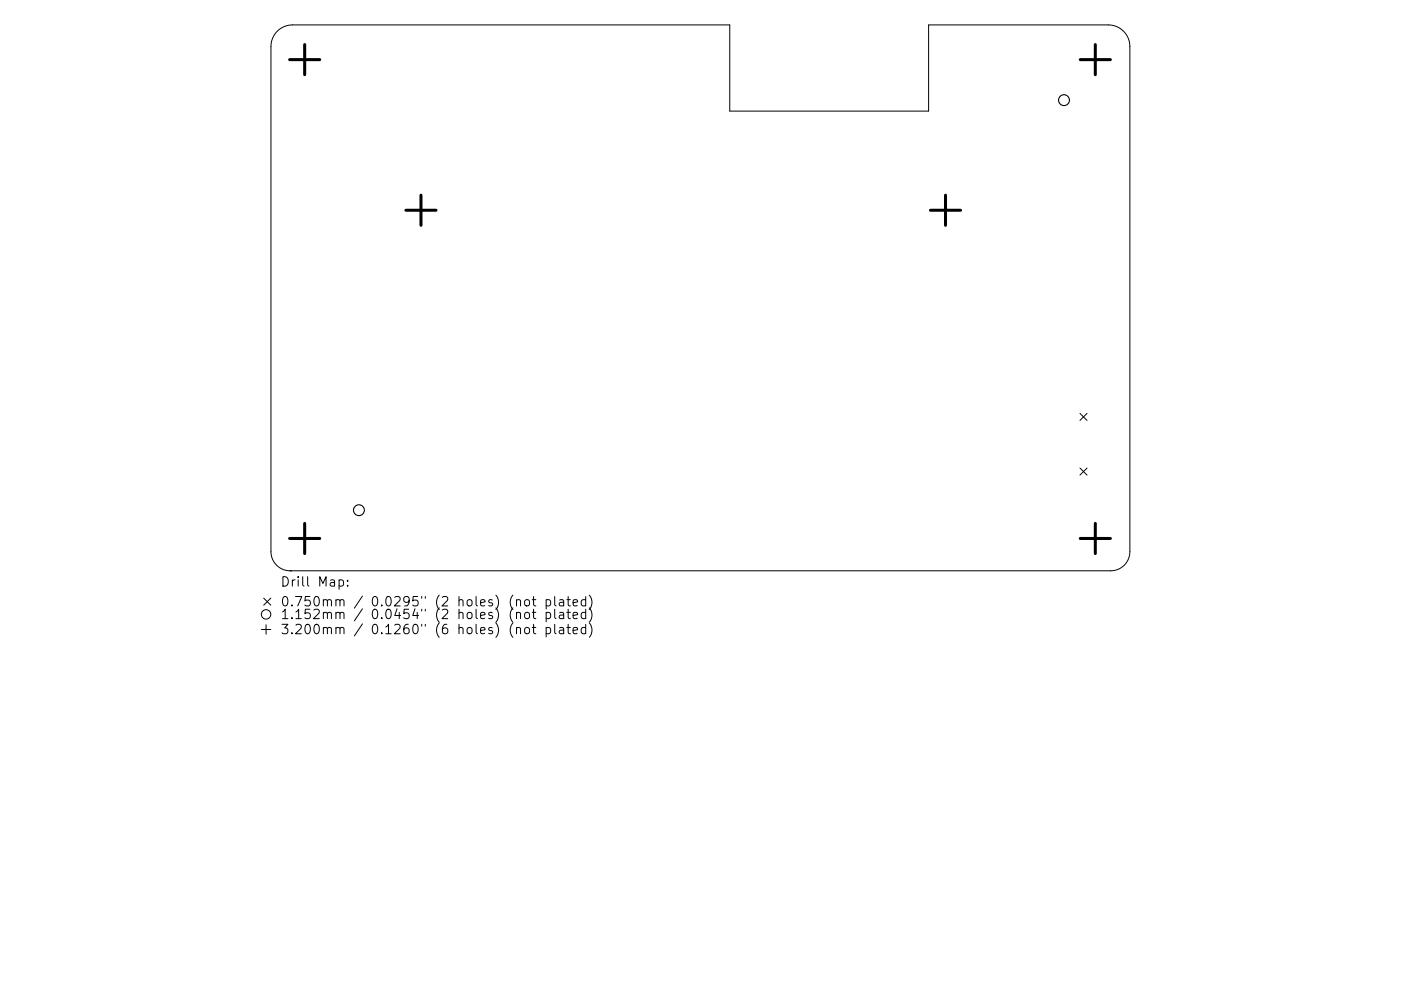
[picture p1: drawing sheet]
<svg xmlns="http://www.w3.org/2000/svg" width="297mm" height="210mm" viewBox="0 0 297 210" stroke-linecap="round" stroke-linejoin="round" font-family="sans-serif">
<defs><g id="words">
<g font-size="2.8">
<text x="59.4" y="124.5">Drill Map:</text>
<text x="59.4" y="128.7">0.750mm / 0.0295&quot; (2 holes) (not plated)</text>
<text x="59.4" y="131.4">1.152mm / 0.0454&quot; (2 holes) (not plated)</text>
<text x="59.4" y="134.6">3.200mm / 0.1260&quot; (6 holes) (not plated)</text>
</g>
</g></defs>
<g fill="none" stroke="#000" stroke-width=".21">
<path d="M229 87.7l1.5 1.5M229 99.3l1.5 1.5M230.5 87.7l-1.5 1.5M230.5 99.3l-1.5 1.5M55.4 133.6h2M55.9 126.9l1.5 1.5M56.4 132.6v2M57.4 126.9l-1.5 1.5M61.5 121.1a4.1 4.1 0 0 1-4.1-4.1v-107.1a4.6 4.6 0 0 1 4.6-4.6h92.7v18.3h42.2v-18.3h38.1a4.6 4.6 0 0 1 4.6 4.6v107.1a4.1 4.1 0 0 1-4.1 4.1h-173.7M71.9 123.1l.6-.1 .3 .4v.6l-.1 .3h-.8M73.7 124.2v.2M73.7 123.1v.2"/>
<path d="M109.5 127.4l.3-.2 .5 .1 .1 1.3M109.5 130.1a.5 .5 0 0 1 .9 .1v1.1M109.5 133.3l.3-.2 .5 .1 .1 1.3M111.3 127.4l.3-.2a.54 .54 0 0 1 .7 .4v.6a.54 .54 0 0 1-.6 .4 .54 .54 0 0 1-.5-.4zM111.3 130.1a.54 .54 0 0 1 .6-.2 .54 .54 0 0 1 .4 .4v.6a.54 .54 0 0 1-.6 .4 .54 .54 0 0 1-.5-.4zM111.3 133.3l.3-.2 .5 .1 .2 .3v.6a.54 .54 0 0 1-.6 .4 .54 .54 0 0 1-.5-.4zM112.8 127.2h.8M112.8 129.9h.8M112.8 133.1h.8M113.1 126.6v1.7l.1 .2 .4 .1M113.1 129.3v1.7l.1 .2 .4 .1M113.1 132.5v1.7l.1 .2 .4 .1"/>
<path d="M115.8 127.3l.6-.1 .3 .4v.6l-.1 .3h-.8M115.8 130l.6-.1 .3 .4v.6l-.1 .3h-.8M115.8 133.2l.6-.1 .3 .4v.6l-.1 .3h-.8M115.8 127.2v2M115.8 129.9v2M115.8 133.1v2M117.6 126.6v1.7l.3 .3M117.6 129.3v1.7l.3 .3M117.6 132.5v1.7l.3 .3M118.7 127.3h.7l.1 1.3M118.7 130h.7l.1 1.3M118.7 133.2h.7l.1 1.3"/>
<path d="M119.5 127.7l-.7 .1a.39 .39 0 0 0-.3 .4 .39 .39 0 0 0 .3 .4l.7-.1M119.5 130.4l-.7 .1a.39 .39 0 0 0-.3 .4 .39 .39 0 0 0 .3 .4l.7-.1M119.5 133.6l-.7 .1a.39 .39 0 0 0-.3 .4 .39 .39 0 0 0 .3 .4l.7-.1M120.2 127.2h.7M120.2 129.9h.7M120.2 133.1h.7M120.5 126.6v1.7l.1 .2 .3 .1M120.5 129.3v1.7l.1 .2 .3 .1M120.5 132.5v1.7l.1 .2 .3 .1M121.5 127.9l1-.2-.1-.4-.6-.1-.3 .3 .1 1h.8M121.5 130.6l1-.2-.1-.4-.6-.1-.3 .3 .1 1h.8M121.5 133.8l1-.2-.1-.4-.6-.1-.3 .3 .1 1h.8"/>
<path d="M124.2 127.3l-.6-.1-.4 .4v.6l.2 .3h.8M124.2 130l-.6-.1-.4 .4v.6l.2 .3h.8M124.2 133.2l-.6-.1-.4 .4v.6l.2 .3h.8M124.2 126.6v2M124.2 129.3v2M124.2 132.5v2M124.9 126.3a2.29 2.29 0 0 1 0 3M124.9 129a2.29 2.29 0 0 1 0 3M124.9 132.2a2.29 2.29 0 0 1 0 3"/>
<circle cx="56.4" cy="130.4" r="1"/>
</g>
<path d="M61.5 121.1h.3" fill="none" stroke="#000" stroke-width=".3"/>
<g fill="none" stroke="#000" stroke-width=".23">
<circle cx="225.6" cy="21.3" r="1.15"/>
<circle cx="76.1" cy="108.2" r="1.15"/>
</g>
<path d="M61.4 12.7h6.4M64.6 9.5v6.4M229 12.7h6.4M232.2 9.5v6.4M86.1 44.6h6.4M89.3 41.4v6.4M197.3 44.6h6.4M200.5 41.4v6.4M61.4 114.2h6.4M64.6 111v6.4M229 114.2h6.4M232.2 111v6.4" fill="none" stroke="#000" stroke-width=".64"/>
<use href="#words"/>
</svg>
